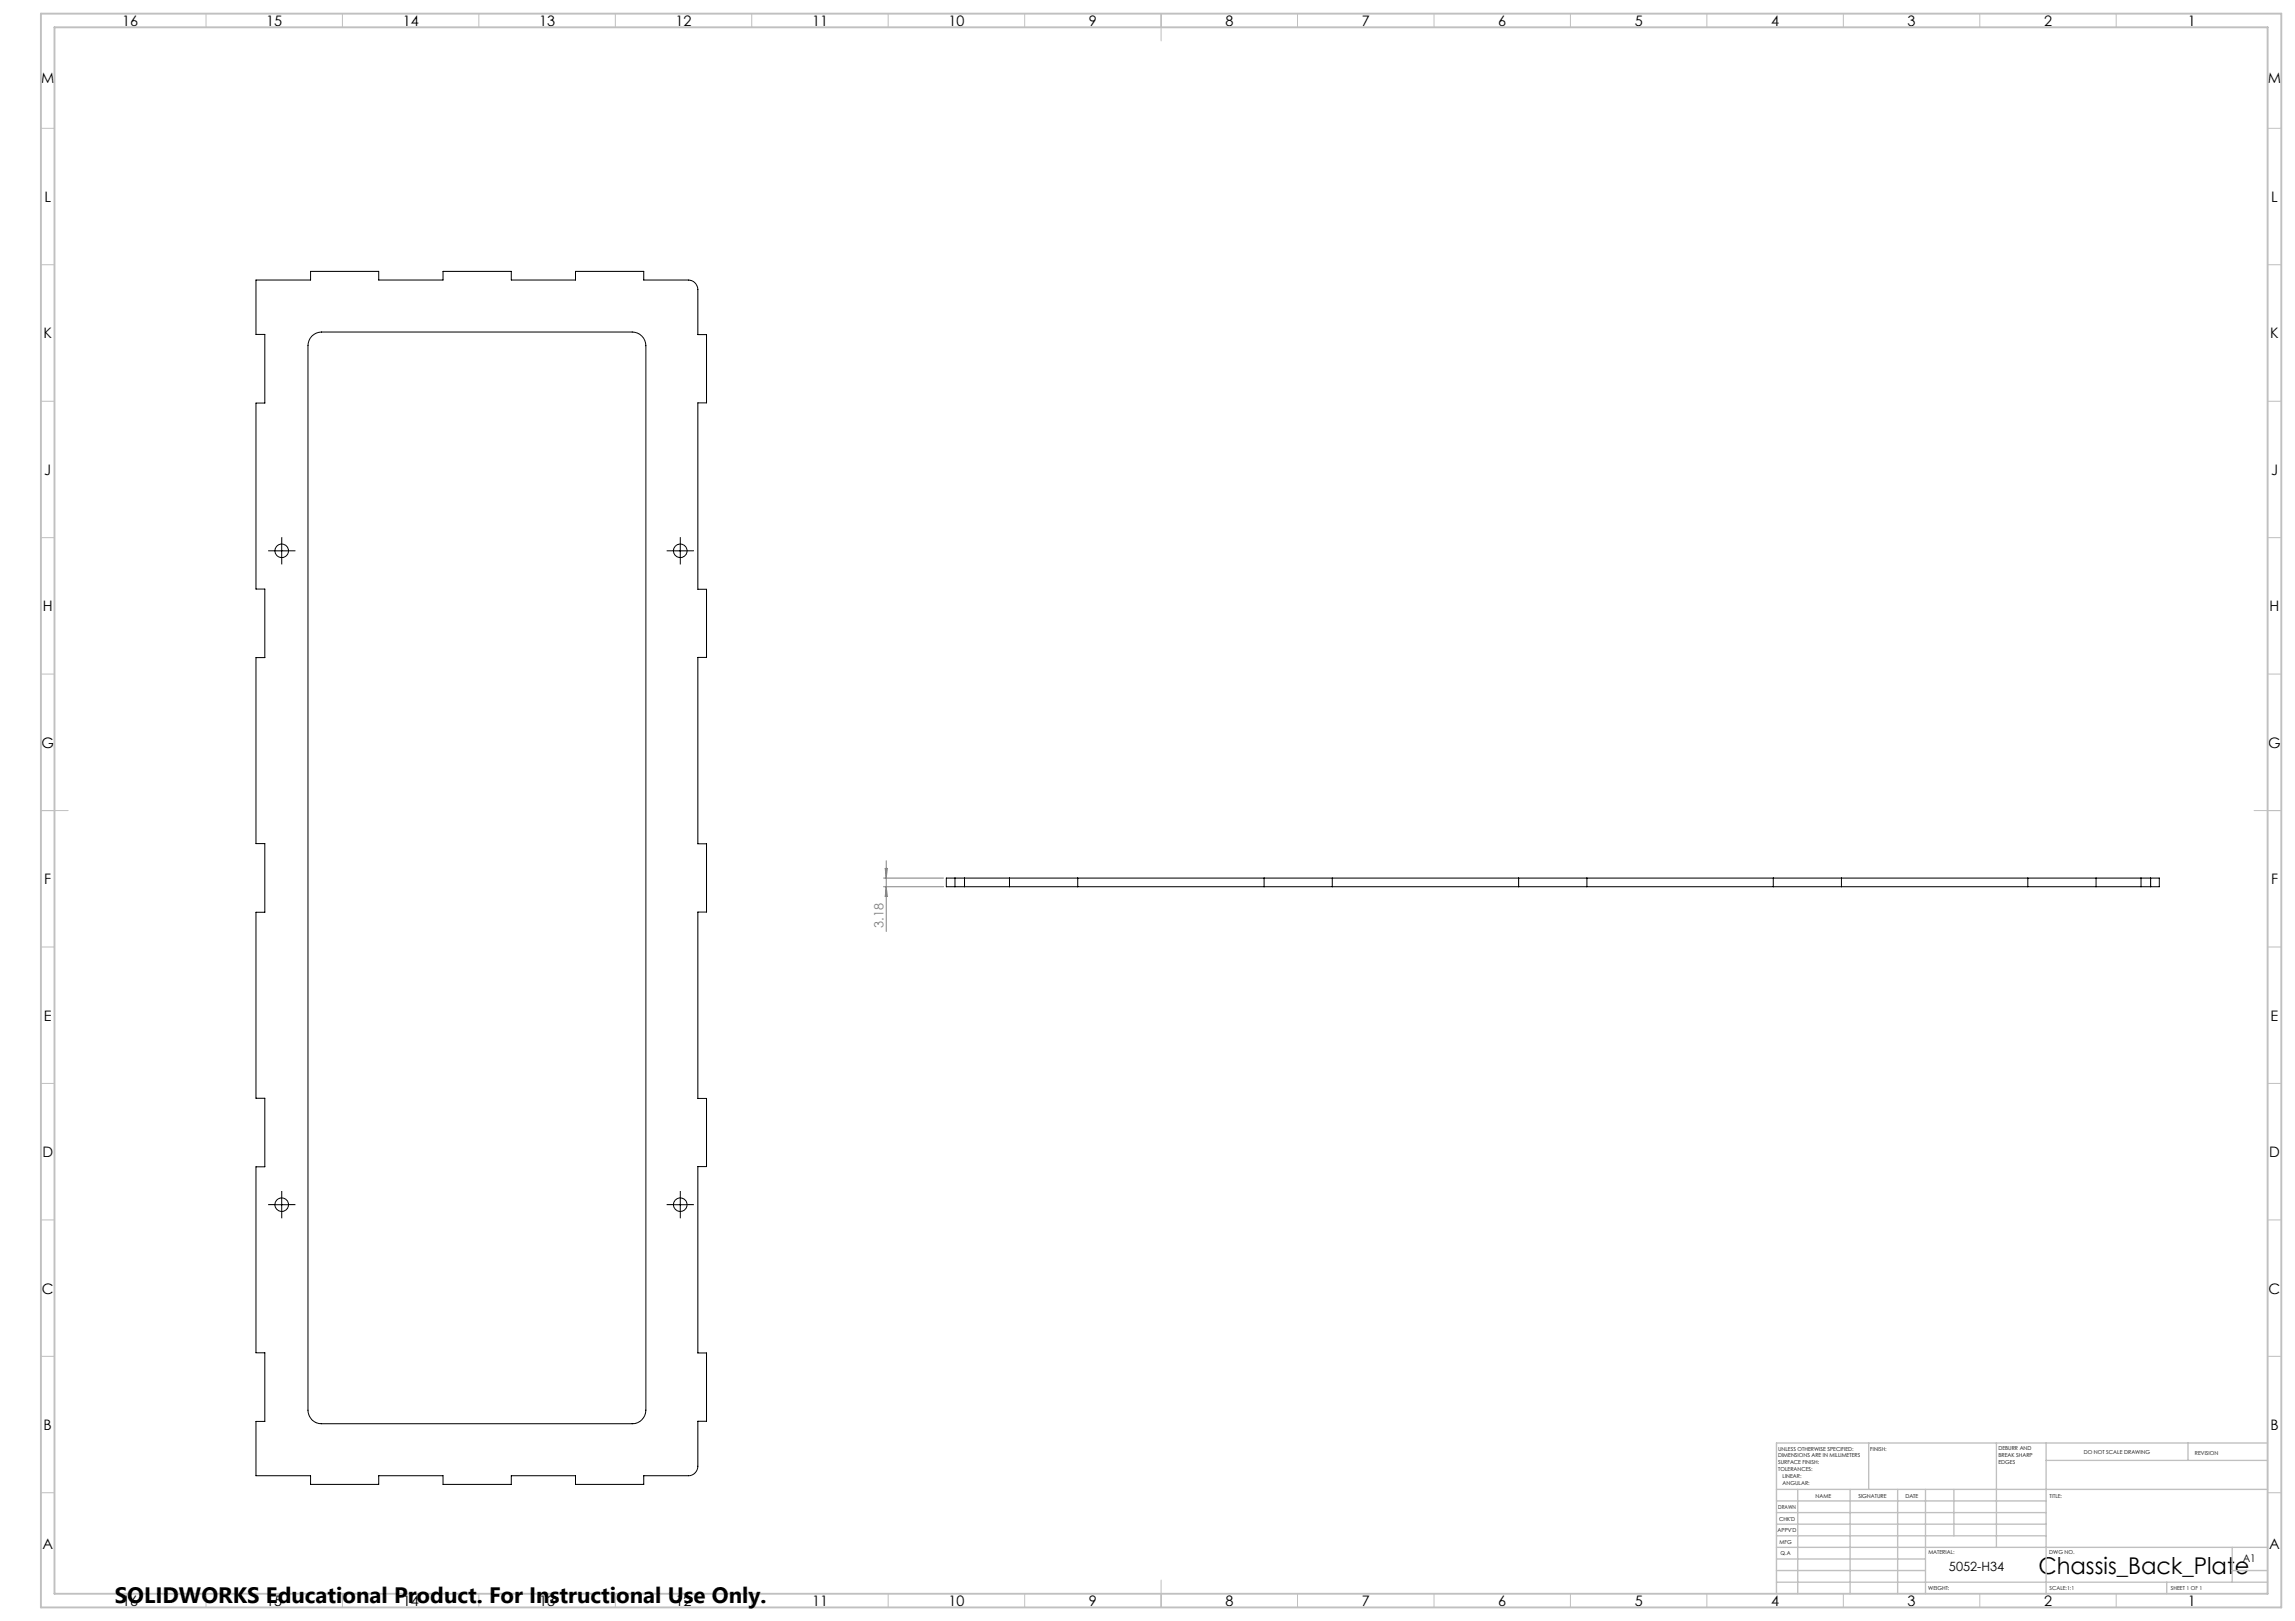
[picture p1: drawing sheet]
<svg xmlns="http://www.w3.org/2000/svg" width="841mm" height="594mm" viewBox="0 0 841 594" stroke-linecap="round" stroke-linejoin="round" font-family="sans-serif">
<defs><g id="words">
<text font-size="8.5" x="747" y="576.7">Chassis_Back_Plate</text>
<text font-size="8.2" x="42.1" y="587.3">SOLIDWORKS Educational Product. For Instructional Use Only.</text>
<g font-size="5.3">
<text x="44.8" y="9.5">16</text>
<text x="97.6" y="9.5">15</text>
<text x="147.6" y="9.5">14</text>
<text x="197.6" y="9.5">13</text>
<text x="247.6" y="9.5">12</text>
<text x="297.6" y="9.5">11</text>
<text x="347.6" y="9.5">10</text>
<text x="399" y="9.5">9</text>
<text x="449" y="9.5">8</text>
<text x="499" y="9.5">7</text>
<text x="549" y="9.5">6</text>
<text x="599" y="9.5">5</text>
<text x="649" y="9.5">4</text>
<text x="699" y="9.5">3</text>
<text x="749" y="9.5">2</text>
<text x="801.8" y="9.5">1</text>
<text x="15.1" y="30.5">M</text>
<text x="831.1" y="30.5">M</text>
<text x="16.3" y="74">L</text>
<text x="832.3" y="74">L</text>
<text x="15.9" y="124">K</text>
<text x="831.9" y="124">K</text>
<text x="16.2" y="174">J</text>
<text x="832.2" y="174">J</text>
<text x="15.7" y="224">H</text>
<text x="831.7" y="224">H</text>
<text x="15.2" y="274">G</text>
<text x="831.2" y="274">G</text>
<text x="16.2" y="324">F</text>
<text x="832.2" y="324">F</text>
<text x="16.1" y="374">E</text>
<text x="832.1" y="374">E</text>
<text x="15.5" y="424">D</text>
<text x="831.5" y="424">D</text>
<text x="15.4" y="474">C</text>
<text x="831.4" y="474">C</text>
<text x="16" y="524">B</text>
<text x="832" y="524">B</text>
<text x="15.5" y="567.5">A</text>
<text x="831.5" y="567.5">A</text>
<text x="44.8" y="588.5">16</text>
<text x="97.6" y="588.5">15</text>
<text x="147.6" y="588.5">14</text>
<text x="197.6" y="588.5">13</text>
<text x="247.6" y="588.5">12</text>
<text x="297.6" y="588.5">11</text>
<text x="347.6" y="588.5">10</text>
<text x="399" y="588.5">9</text>
<text x="449" y="588.5">8</text>
<text x="499" y="588.5">7</text>
<text x="549" y="588.5">6</text>
<text x="599" y="588.5">5</text>
<text x="649" y="588.5">4</text>
<text x="699" y="588.5">3</text>
<text x="749" y="588.5">2</text>
<text x="801.8" y="588.5">1</text>
</g>
<text font-size="4.7" fill="#808080" x="323.8" y="340" transform="rotate(-90 323.8 340)">3.18</text>
<text font-size="4.7" x="714.2" y="575.6">5052-H34</text>
<text font-size="3.9" x="821.9" y="572.5">A1</text>
<g font-size="2">
<text x="651.6" y="531.6">UNLESS OTHERWISE SPECIFIED:</text>
<text x="685.4" y="531.6">FINISH:</text>
<text x="732.3" y="531.5">DEBURR AND</text>
<text x="732.3" y="534">BREAK SHARP</text>
<text x="763.6" y="533">DO NOT SCALE DRAWING</text>
<text x="804.3" y="533.2">REVISION</text>
<text x="651.6" y="534.1">DIMENSIONS ARE IN MILLIMETERS</text>
<text x="651.6" y="536.6">SURFACE FINISH:</text>
<text x="651.6" y="539.1">TOLERANCES:</text>
<text x="732.3" y="536.5">EDGES</text>
<text x="653.2" y="541.6">LINEAR:</text>
<text x="653.2" y="544.1">ANGULAR:</text>
<text x="665.3" y="549">NAME</text>
<text x="681" y="548.9">SIGNATURE</text>
<text x="698.2" y="548.9">DATE</text>
<text x="751.1" y="548.9">TITLE:</text>
<text x="651.6" y="553.1">DRAWN</text>
<text x="651.9" y="557.3">CHK'D</text>
<text x="651.4" y="561.4">APPV'D</text>
<text x="652.1" y="565.8">MFG</text>
<text x="652.5" y="570">Q.A</text>
<text x="706.6" y="569.5">MATERIAL:</text>
<text x="751" y="569.5">DWG NO.</text>
<text x="706.6" y="582.5">WEIGHT:</text>
<text x="751.1" y="582.6">SCALE:1:1</text>
<text x="795.5" y="582.6">SHEET 1 OF 1</text>
</g>
</g></defs>
<g fill="none" stroke="#000" stroke-width=".37">
<path d="M93.8 102.6h20v-3.2h25v3.2h23.5v-3.2h25.1v3.2h23.5v-3.2h25v3.2h16.3a3.6 3.6 0 0 1 3.5 3.5v16.5h3.2v25h-3.2v68.3h3.2v25h-3.2v68.3h3.2v25h-3.2v68.3h3.2v25h-3.2v68.3h3.2v25h-3.2v16.5a3.5 3.5 0 0 1-3.5 3.5h-16.3v3.1h-25v-3.1h-23.5v3.1h-25.1v-3.1h-23.5v3.1h-25v-3.1h-20v-19.9h3.2v-25.2h-3.2v-68.1h3.2v-25.2h-3.2v-68.1h3.2v-25.2h-3.2v-68.1h3.2v-25.1h-3.2v-68.2h3.2v-25.2h-3.2zM114.3 123.1a5 5 0 0 1 3.6-1.4h113.8a5.1 5.1 0 0 1 5 5v390a5 5 0 0 1-5 5h-113.8a4.9 4.9 0 0 1-5-5v-390a5.2 5.2 0 0 1 1.4-3.6zM103.2 199.3v5.1M249.3 199.3v5.1M100.7 201.9h5M246.8 201.9h5M350 321.8h3.4M350 324.9h3.4M350 321.8h-3.2v3.1h3.2M350 321.8v3.1M353.4 324.9h431.2M353.4 321.8h431.2"/>
<path d="M353.4 321.8v3.1M369.9 321.8v3.1M394.9 321.8v3.1M463.2 321.8v3.1M488.2 321.8v3.1M556.5 321.8v3.1M581.5 321.8v3.1M649.8 321.8v3.1M674.8 321.8v3.1M743.1 321.8v3.1M768.1 321.8v3.1M784.6 321.8h3.5"/>
<path d="M784.6 324.9h3.5M784.6 321.8v3.1M788.1 321.8h3.2v3.1h-3.2M788.1 321.8v3.1M103.2 439v5M249.3 439v5M100.7 441.5h5M246.8 441.5h5"/>
<circle cx="103.2" cy="201.8" r="2.5"/>
<circle cx="249.3" cy="201.8" r="2.5"/>
<circle cx="103.2" cy="441.5" r="2.5"/>
<circle cx="249.3" cy="441.5" r="2.5"/>
</g>
<g fill="none" stroke="#000" stroke-width=".37" stroke-dasharray="15.2 1.3 1.3 1.3" stroke-linecap="butt">
<path d="M103.3 199.3v-2.5M249.3 199.3v-2.5M100.8 201.8h-2.5M103.3 204.3v2.5M105.8 201.8h2.5M246.8 201.8h-2.5M249.3 204.3v2.5M251.8 201.8h2.5M103.3 438.9v-2.5M249.3 438.9v-2.5M100.8 441.4h-2.5M103.3 443.9v2.5"/>
<path d="M105.8 441.4h2.5M246.8 441.4h-2.5M249.3 443.9v2.5M251.8 441.4h2.5"/>
</g>
<path d="M324.4 318.2h.8l-.4 3.6zM324.8 315.4v25.9M323.8 321.8h22M323.8 324.9h22M324.8 324.9l.4 3.6h-.8z" fill="none" stroke="#808080" stroke-width=".37"/>
<g fill="none" stroke="#c0c0c0" stroke-width=".37">
<path d="M75.5 5v5M125.5 5v5M175.5 5v5M225.5 5v5M275.5 5v5M325.5 5v5M375.5 5v5M425.5 5v10M475.5 5v5M525.5 5v5M575.5 5v5M625.5 5v5"/>
<path d="M675.5 5v5M725.5 5v5M775.5 5v5M15 47h5M831 47h5M15 97h5M831 97h5M15 147h5M831 147h5M15 197h5M831 197h5M15 247h5"/>
<path d="M831 247h5M15 297h10M826 297h10M15 347h5M831 347h5M15 397h5M831 397h5M15 447h5M831 447h5M15 497h5M831 497h5M15 547h5"/>
<path d="M831 547h5M425.5 579v10M75.5 584v5M125.5 584v5M175.5 584v5M225.5 584v5M275.5 584v5M325.5 584v5M375.5 584v5M475.5 584v5M525.5 584v5M575.5 584v5"/>
<path d="M625.5 584v5M675.5 584v5M725.5 584v5M775.5 584v5"/>
</g>
<g fill="none" stroke="#c0c0c0" stroke-width=".5">
<path d="M684.8 528.8v17M731.6 528.8v38.2M749.8 528.8v55.2M749.8 535.2h81.2M801.8 528.8v6.4M831 528.8h-180v55.2M651 545.8h180M651 558.5h98.8M651 554.3h98.8M651 550h98.8M658.8 545.8v38.2M678 545.8v38.2"/>
<path d="M695.4 545.8v38.2M705.6 545.8v38.2M716 545.8v17M651 579.8h180M651 562.8h98.8M651 575.5h54.6M651 571.3h54.6M651 567h180M794 579.8v4.2M818 575.5h13M818 567v12.8"/>
</g>
<path d="M15 5h821v584h-821zM20 10h811v574h-811z" fill="none" stroke="#c0c0c0" stroke-width=".7"/>
<use href="#words"/>
</svg>
